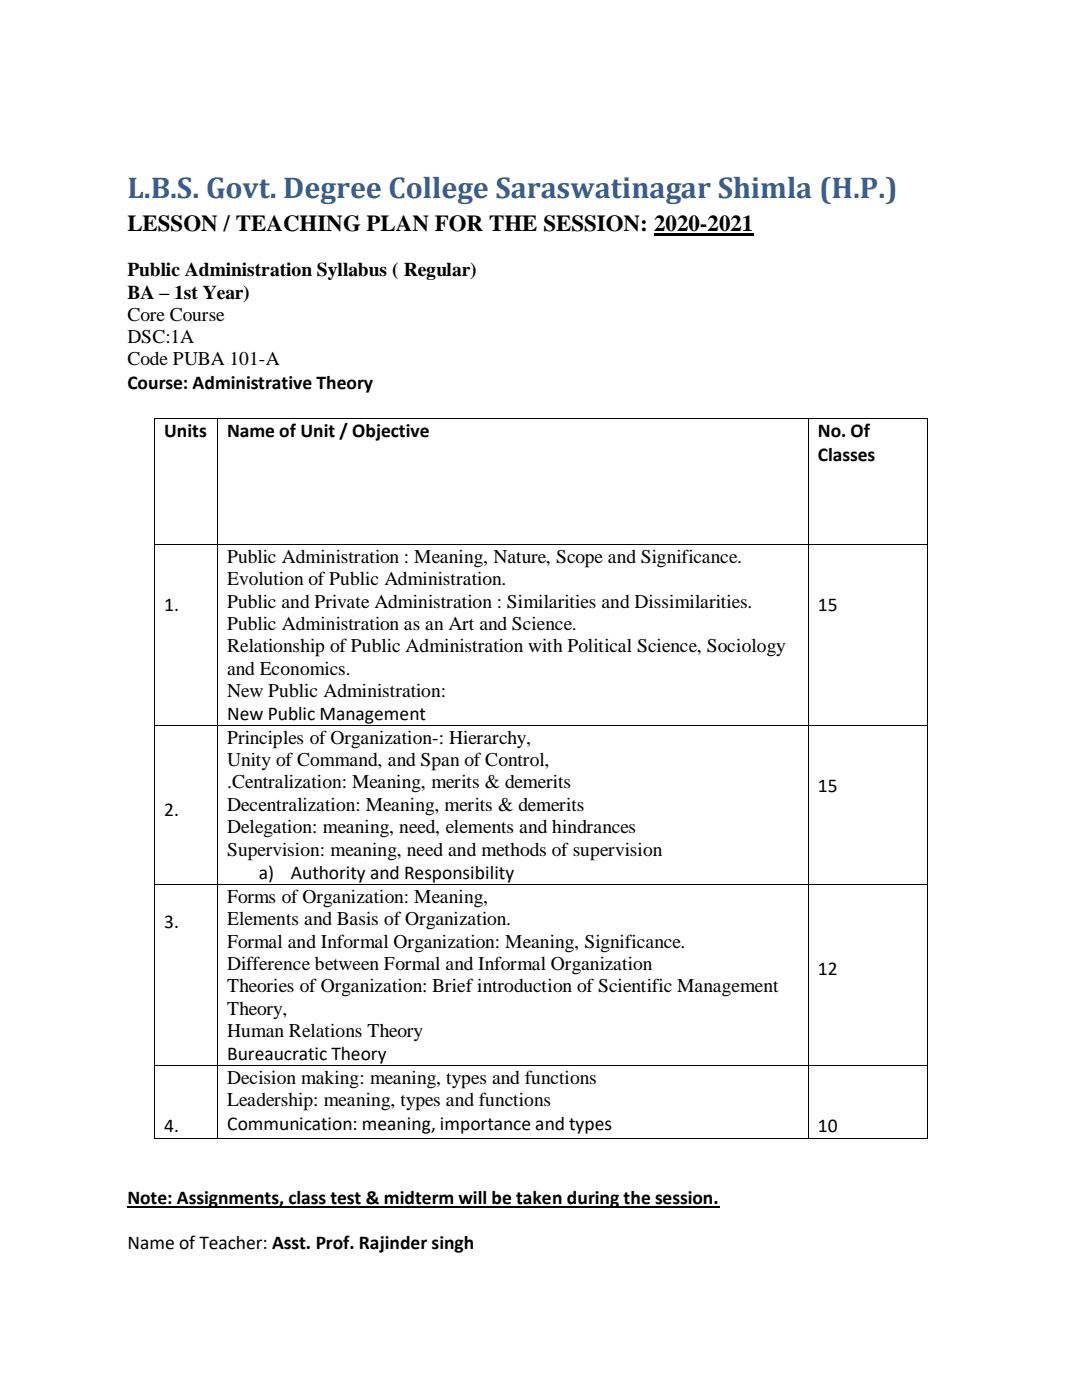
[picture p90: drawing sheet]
<svg xmlns="http://www.w3.org/2000/svg" width="216mm" height="279mm" viewBox="0 0 216 279" stroke-linecap="round" stroke-linejoin="round" font-family="sans-serif">
<defs><g id="words">
<text font-size="6" fill="#365f91" x="25.4" y="39.5">L.B.S. Govt. Degree College Saraswatinagar Shimla (H.P.)</text>
<text font-size="4.6" x="25.4" y="46.2">LESSON / TEACHING PLAN FOR THE SESSION: 2020-2021</text>
<g font-size="3.9">
<text x="25.4" y="55.1">Public Administration Syllabus ( Regular)</text>
<text x="25.4" y="59.6">BA – 1st Year)</text>
<text x="25.4" y="64">Core Course</text>
<text x="25.4" y="68.5">DSC:1A</text>
<text x="25.4" y="72.9">Code PUBA 101-A</text>
<text x="25.4" y="77.6">Course: Administrative Theory</text>
<text x="32.8" y="87.2">Units</text>
<text x="45.3" y="87.2">Name of Unit / Objective</text>
<text x="163.2" y="87.2">No. Of</text>
<text x="163.2" y="92">Classes</text>
<text x="45.3" y="112.3">Public Administration : Meaning, Nature, Scope and Significance.</text>
<text x="45.3" y="116.8">Evolution of Public Administration.</text>
<text x="32.8" y="122">1.</text>
<text x="45.3" y="121.3">Public and Private Administration : Similarities and Dissimilarities.</text>
<text x="45.3" y="125.7">Public Administration as an Art and Science.</text>
<text x="163.2" y="122">15</text>
<text x="45.3" y="130.2">Relationship of Public Administration with Political Science, Sociology</text>
<text x="45.3" y="134.7">and Economics.</text>
<text x="45.3" y="139.1">New Public Administration:</text>
<text x="45.3" y="143.7">New Public Management</text>
<text x="45.3" y="148.5">Principles of Organization-: Hierarchy,</text>
<text x="45.3" y="153">Unity of Command, and Span of Control,</text>
<text x="45.3" y="157.4">.Centralization: Meaning, merits &amp; demerits</text>
<text x="45.3" y="161.8">Decentralization: Meaning, merits &amp; demerits</text>
<text x="163.2" y="158.1">15</text>
<text x="32.8" y="162.9">2.</text>
<text x="45.3" y="166.3">Delegation: meaning, need, elements and hindrances</text>
<text x="45.3" y="170.8">Supervision: meaning, need and methods of supervision</text>
<text x="51.7" y="175.5">a)</text>
<text x="58" y="175.5">Authority and Responsibility</text>
<text x="32.8" y="185.1">3.</text>
<text x="45.3" y="180.1">Forms of Organization: Meaning,</text>
<text x="45.3" y="184.6">Elements and Basis of Organization.</text>
<text x="45.3" y="189.1">Formal and Informal Organization: Meaning, Significance.</text>
<text x="45.3" y="193.5">Difference between Formal and Informal Organization</text>
<text x="163.2" y="194.5">12</text>
<text x="45.3" y="198">Theories of Organization: Brief introduction of Scientific Management</text>
<text x="45.3" y="202.5">Theory,</text>
<text x="45.3" y="207">Human Relations Theory</text>
<text x="45.3" y="211.6">Bureaucratic Theory</text>
<text x="45.3" y="216.3">Decision making: meaning, types and functions</text>
<text x="45.3" y="220.8">Leadership: meaning, types and functions</text>
<text x="32.8" y="226">4.</text>
<text x="45.3" y="225.4">Communication: meaning, importance and types</text>
<text x="163.2" y="226">10</text>
<text x="25.4" y="240.4">Note: Assignments, class test &amp; midterm will be taken during the session.</text>
<text x="25.4" y="249.3">Name of Teacher: Asst. Prof. Rajinder singh</text>
</g>
</g></defs>
<path d="M130.5 46.9h19.9" fill="none" stroke="#000" stroke-width=".42"/>
<g fill="#000">
<path d="M30.7 83.3h.2v.2h-.2z" fill-rule="evenodd"/>
<path d="M30.7 83.3h.2v.2h-.2z" fill-rule="evenodd"/>
<path d="M43.4 83.3h.1v.2h-.1z" fill-rule="evenodd"/>
<path d="M161.3 83.3h.1v.2h-.1z" fill-rule="evenodd"/>
<path d="M185.1 83.3h.1v.2h-.1z" fill-rule="evenodd"/>
<path d="M185.1 83.3h.1v.2h-.1z" fill-rule="evenodd"/>
<path d="M30.7 108.6h.2v.1h-.2z" fill-rule="evenodd"/>
<path d="M43.4 108.6h.1v.1h-.1z" fill-rule="evenodd"/>
<path d="M161.3 108.6h.1v.1h-.1z" fill-rule="evenodd"/>
<path d="M185.1 108.6h.1v.1h-.1z" fill-rule="evenodd"/>
<path d="M30.7 144.7h.2v.2h-.2z" fill-rule="evenodd"/>
<path d="M43.4 144.7h.1v.2h-.1z" fill-rule="evenodd"/>
<path d="M161.3 144.7h.1v.2h-.1z" fill-rule="evenodd"/>
<path d="M185.1 144.7h.1v.2h-.1z" fill-rule="evenodd"/>
<path d="M30.7 176.5h.2v.2h-.2z" fill-rule="evenodd"/>
<path d="M43.4 176.5h.1v.2h-.1z" fill-rule="evenodd"/>
<path d="M161.3 176.5h.1v.2h-.1z" fill-rule="evenodd"/>
<path d="M185.1 176.5h.1v.2h-.1z" fill-rule="evenodd"/>
<path d="M30.7 212.7h.2v.1h-.2z" fill-rule="evenodd"/>
<path d="M43.4 212.7h.1v.1h-.1z" fill-rule="evenodd"/>
<path d="M161.3 212.7h.1v.1h-.1z" fill-rule="evenodd"/>
<path d="M185.1 212.7h.1v.1h-.1z" fill-rule="evenodd"/>
<path d="M30.7 227.1h.2v.1h-.2z" fill-rule="evenodd"/>
<path d="M30.7 227.1h.2v.1h-.2z" fill-rule="evenodd"/>
<path d="M43.4 227.1h.1v.1h-.1z" fill-rule="evenodd"/>
<path d="M161.3 227.1h.1v.1h-.1z" fill-rule="evenodd"/>
<path d="M185.1 227.1h.1v.1h-.1z" fill-rule="evenodd"/>
<path d="M185.1 227.1h.1v.1h-.1z" fill-rule="evenodd"/>
</g>
<g fill="none" stroke="#000" stroke-width=".2">
<path d="M30.8 83.5v25.1M30.9 83.4h12.5M43.5 83.5v25.1M43.5 83.4h117.8M161.3 83.5v25.1M161.4 83.4h23.7M185.1 83.5v25.1M30.8 108.7v36M30.9 108.7h12.5M43.5 108.7v36M43.5 108.7h117.8M161.3 108.7v36"/>
<path d="M161.4 108.7h23.7M185.1 108.7v36M30.8 144.9v31.6M30.9 144.8h12.5M43.5 144.9v31.6M43.5 144.8h117.8M161.3 144.9v31.6M161.4 144.8h23.7M185.1 144.9v31.6M30.8 176.7v36M30.9 176.6h12.5M43.5 176.7v36"/>
<path d="M43.5 176.6h117.8M161.3 176.7v36M161.4 176.6h23.7M185.1 176.7v36M30.8 212.8v14.3M30.9 212.7h12.5M43.5 212.8v14.3M43.5 212.7h117.8M161.3 212.8v14.3M161.4 212.7h23.7M185.1 212.8v14.3M30.9 227.1h12.5"/>
<path d="M43.5 227.1h117.8M161.4 227.1h23.7"/>
</g>
<path d="M25.4 240.9h118.2" fill="none" stroke="#000" stroke-width=".25"/>
<use href="#words"/>
</svg>
